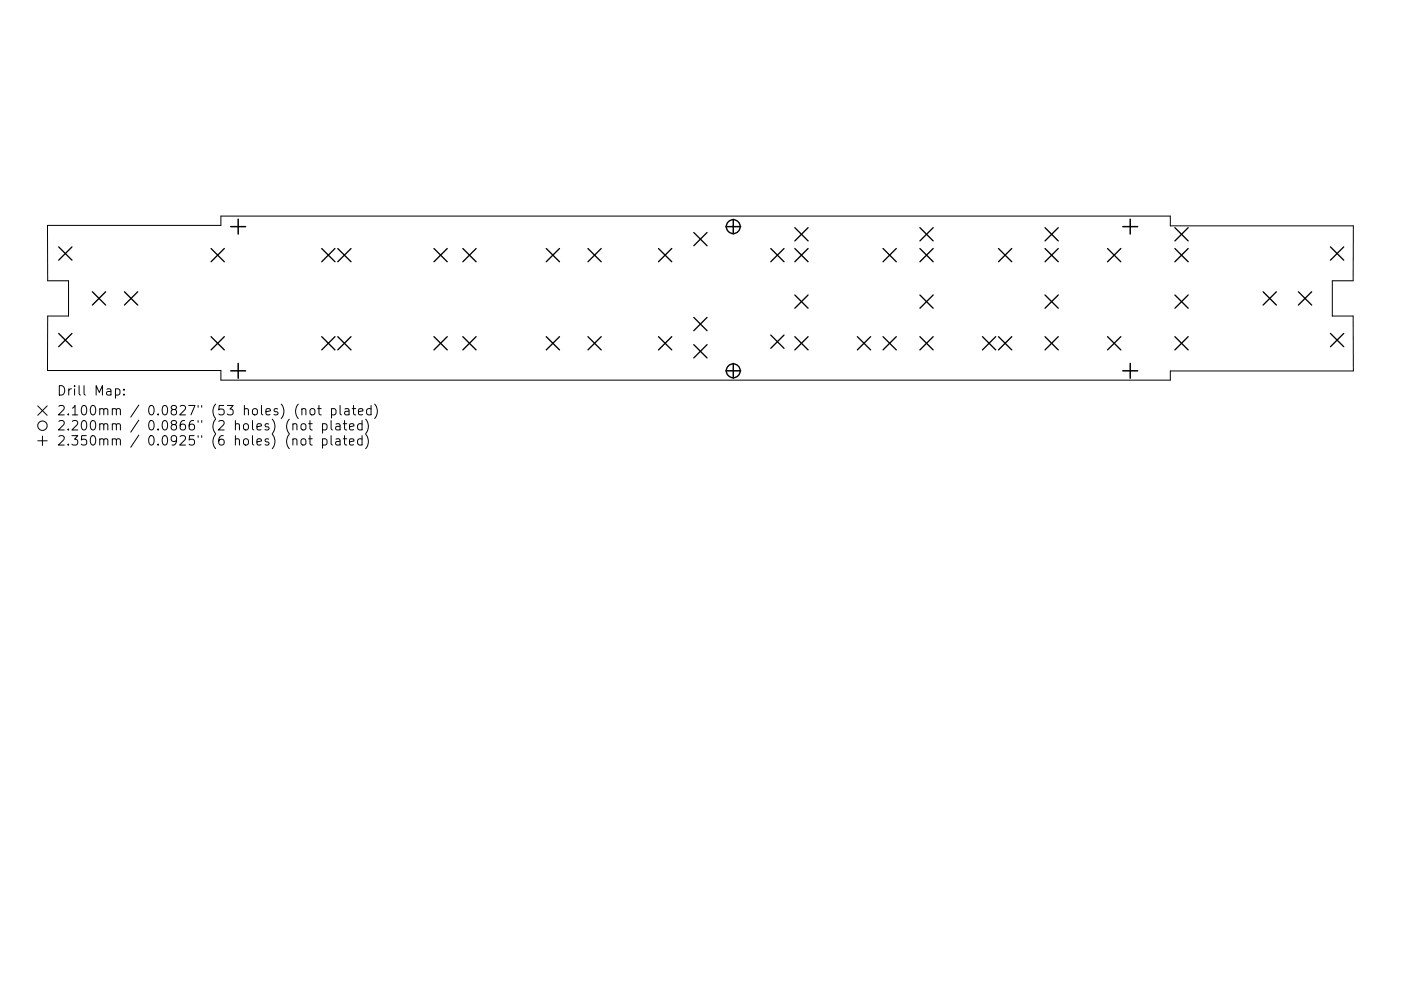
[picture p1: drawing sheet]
<svg xmlns="http://www.w3.org/2000/svg" width="297mm" height="210mm" viewBox="0 0 297 210" stroke-linecap="round" stroke-linejoin="round" font-family="sans-serif">
<defs><g id="words">
<g font-size="2.8">
<text x="12" y="83.9">Drill Map:</text>
<text x="12" y="88.1">2.100mm / 0.0827&quot; (53 holes) (not plated)</text>
<text x="12" y="91.3">2.200mm / 0.0866&quot; (2 holes) (not plated)</text>
<text x="12" y="94.5">2.350mm / 0.0925&quot; (6 holes) (not plated)</text>
</g>
</g></defs>
<g fill="none" stroke="#000" stroke-width=".21">
<path d="M10.1 47.8h36.7v-2h201.3v2.1h38.8v11.7h-4.4v7.5h4.4v11.6h-38.8v2h-201.3v-2.1h-36.7v-11.5h4.4v-7.5h-4.4zM8 86.1l2 2M8 93.5h2M9 92.5v2M10 86.1l-2 2M24.5 82.6l.6-.1 .3 .4v.5l-.2 .3h-.7M26.3 83.6v.2M26.3 82.6v.2M62.1 90.1a.5 .5 0 0 1 .9 .1v1M62.1 93.3a.5 .5 0 0 1 .9 .1v1M63.9 90.1a.54 .54 0 0 1 .5-.2 .54 .54 0 0 1 .5 .4v.5a.54 .54 0 0 1-.6 .4 .54 .54 0 0 1-.5-.4zM63.9 93.3a.54 .54 0 0 1 .5-.2 .54 .54 0 0 1 .5 .4v.5a.54 .54 0 0 1-.6 .4 .54 .54 0 0 1-.5-.4z"/>
<path d="M64 86.9l.3-.2 .5 .1 .1 1.2M65.4 89.9h.8M65.4 93.1h.8M65.7 89.2v1.7l.1 .2 .4 .1M65.7 92.4v1.7l.1 .2 .4 .1M65.8 86.9l.3-.2a.54 .54 0 0 1 .7 .4v.5a.54 .54 0 0 1-.6 .4 .54 .54 0 0 1-.5-.4zM67.3 86.7h.8M67.6 86v1.7l.1 .2 .4 .1M68.4 90l.6-.1 .3 .4v.5l-.2 .3h-.7M68.4 93.2l.6-.1 .3 .4v.5l-.2 .3h-.7M68.4 89.9v2M68.4 93.1v2"/>
<path d="M70.2 89.2v1.7l.3 .3M70.2 92.4v1.7l.3 .3M70.3 86.8l.6-.1 .3 .4v.5l-.1 .3h-.8M70.3 86.7v2M71.2 90h.8l.1 1.2M71.2 93.2h.8l.1 1.2M72.1 86v1.7l.3 .3M72.1 90.4l-.7 .1a.39 .39 0 0 0-.3 .3 .39 .39 0 0 0 .3 .4l.7-.1M72.1 93.6l-.7 .1a.39 .39 0 0 0-.3 .3 .39 .39 0 0 0 .3 .4l.7-.1M72.8 89.9h.7M72.8 93.1h.7M73.1 89.2v1.7v.2l.4 .1"/>
<path d="M73.1 92.4v1.7v.2l.4 .1M73.1 86.8h.8l.1 1.2M74 87.2l-.7 .1a.39 .39 0 0 0-.3 .3 .39 .39 0 0 0 .3 .4l.7-.1M74.1 90.6l1-.2-.1-.4-.6-.1-.3 .3 .1 .9h.8M74.1 93.8l1-.2-.1-.4-.6-.1-.3 .3 .1 .9h.8M74.7 86.7h.7M75 86v1.7l.1 .2 .3 .1M76 87.4l1-.2-.1-.4-.6-.1-.3 .3 .1 .9h.8M76.8 90l-.6-.1-.4 .4v.5l.2 .3h.8M76.8 93.2l-.6-.1-.4 .4v.5l.2 .3h.8M76.8 89.2v2M76.8 92.4v2"/>
<path d="M77.5 88.9a2.29 2.29 0 0 1 0 3.1M77.5 92.1a2.29 2.29 0 0 1 0 3.1M78.7 86.8l-.6-.1-.4 .4v.5l.2 .3h.8M78.7 86v2M79.4 85.7a2.29 2.29 0 0 1 0 3.1"/>
<circle cx="9" cy="90.3" r="1"/>
</g>
<g fill="none" stroke="#000" stroke-width=".28">
<path d="M12.4 52.4l2.9 2.8M15.3 52.4l-2.9 2.8M44.7 52.7l2.9 2.8M47.6 52.7l-2.9 2.8M68.2 52.7l2.8 2.8M71 52.7l-2.8 2.8M71.6 52.7l2.8 2.8M74.4 52.7l-2.8 2.8M92 52.7l2.8 2.8M94.8 52.7l-2.8 2.8M98.1 52.7l2.8 2.8M100.9 52.7l-2.8 2.8"/>
<path d="M115.8 52.7l2.8 2.8M118.6 52.7l-2.8 2.8M124.7 52.7l2.8 2.8M127.5 52.7l-2.8 2.8M139.6 52.7l2.8 2.8M142.4 52.7l-2.8 2.8M147.1 49.3l2.8 2.8M149.9 49.3l-2.8 2.8M163.4 52.7l2.8 2.8M166.2 52.7l-2.8 2.8M168.5 48.3l2.8 2.8M168.5 52.7l2.8 2.8"/>
<path d="M171.3 48.3l-2.8 2.8M171.3 52.7l-2.8 2.8M187.2 52.7l2.8 2.8M190 52.7l-2.8 2.8M195 48.3l2.9 2.8M195 52.7l2.9 2.8M197.9 48.3l-2.9 2.8M197.9 52.7l-2.9 2.8M211.7 52.7l2.8 2.8M214.5 52.7l-2.8 2.8M221.6 48.3l2.8 2.8M221.6 52.7l2.8 2.8"/>
<path d="M224.4 48.3l-2.8 2.8M224.4 52.7l-2.8 2.8M234.8 52.7l2.8 2.8M237.6 52.7l-2.8 2.8M249.1 48.3l2.8 2.8M249.1 52.7l2.8 2.8M251.9 48.3l-2.8 2.8M251.9 52.7l-2.8 2.8M282.1 52.4l2.8 2.8M284.9 52.4l-2.8 2.8M12.4 70.7l2.9 2.9M15.3 70.7l-2.9 2.9"/>
<path d="M19.6 61.9l2.8 2.8M22.4 61.9l-2.8 2.8M26.4 61.9l2.8 2.8M29.2 61.9l-2.8 2.8M44.7 71.4l2.9 2.8M47.6 71.4l-2.9 2.8M68.2 71.4l2.8 2.8M71 71.4l-2.8 2.8M71.6 71.4l2.8 2.8M74.4 71.4l-2.8 2.8M92 71.4l2.8 2.8M94.8 71.4l-2.8 2.8"/>
<path d="M98.1 71.4l2.8 2.8M100.9 71.4l-2.8 2.8M115.8 71.4l2.8 2.8M118.6 71.4l-2.8 2.8M124.7 71.4l2.8 2.8M127.5 71.4l-2.8 2.8M139.6 71.4l2.8 2.8M142.4 71.4l-2.8 2.8M147.1 67.3l2.8 2.9M147.1 73.1l2.8 2.8M149.9 67.3l-2.8 2.9M149.9 73.1l-2.8 2.8"/>
<path d="M163.4 71.1l2.8 2.8M166.2 71.1l-2.8 2.8M168.5 62.6l2.8 2.8M168.5 71.4l2.8 2.8M171.3 62.6l-2.8 2.8M171.3 71.4l-2.8 2.8M181.8 71.4l2.8 2.8M184.6 71.4l-2.8 2.8M187.2 71.4l2.8 2.8M190 71.4l-2.8 2.8M195 62.6l2.9 2.8M195 71.4l2.9 2.8"/>
<path d="M197.9 62.6l-2.9 2.8M197.9 71.4l-2.9 2.8M208.3 71.4l2.8 2.8M211.1 71.4l-2.8 2.8M211.7 71.4l2.8 2.8M214.5 71.4l-2.8 2.8M221.6 62.6l2.8 2.8M221.6 71.4l2.8 2.8M224.4 62.6l-2.8 2.8M224.4 71.4l-2.8 2.8M234.8 71.4l2.8 2.8M237.6 71.4l-2.8 2.8"/>
<path d="M249.1 62.6l2.8 2.8M249.1 71.4l2.8 2.8M251.9 62.6l-2.8 2.8M251.9 71.4l-2.8 2.8M267.8 61.9l2.8 2.8M270.6 61.9l-2.8 2.8M275.3 61.9l2.8 2.8M278.1 61.9l-2.8 2.8M282.1 70.7l2.8 2.9M284.9 70.7l-2.8 2.9"/>
</g>
<g fill="none" stroke="#000" stroke-width=".29">
<circle cx="155.5" cy="48.1" r="1.47"/>
<circle cx="155.5" cy="78.7" r="1.47"/>
</g>
<path d="M48.9 48.1h3.2M50.5 46.5v3.2M153.9 48.1h3.1M155.5 46.5v3.2M238.1 48.1h3.1M239.6 46.5v3.2M48.9 78.7h3.2M50.5 77.1v3.1M153.9 78.7h3.1M155.5 77.1v3.1M238.1 78.7h3.1M239.6 77.1v3.1" fill="none" stroke="#000" stroke-width=".31"/>
<use href="#words"/>
</svg>
